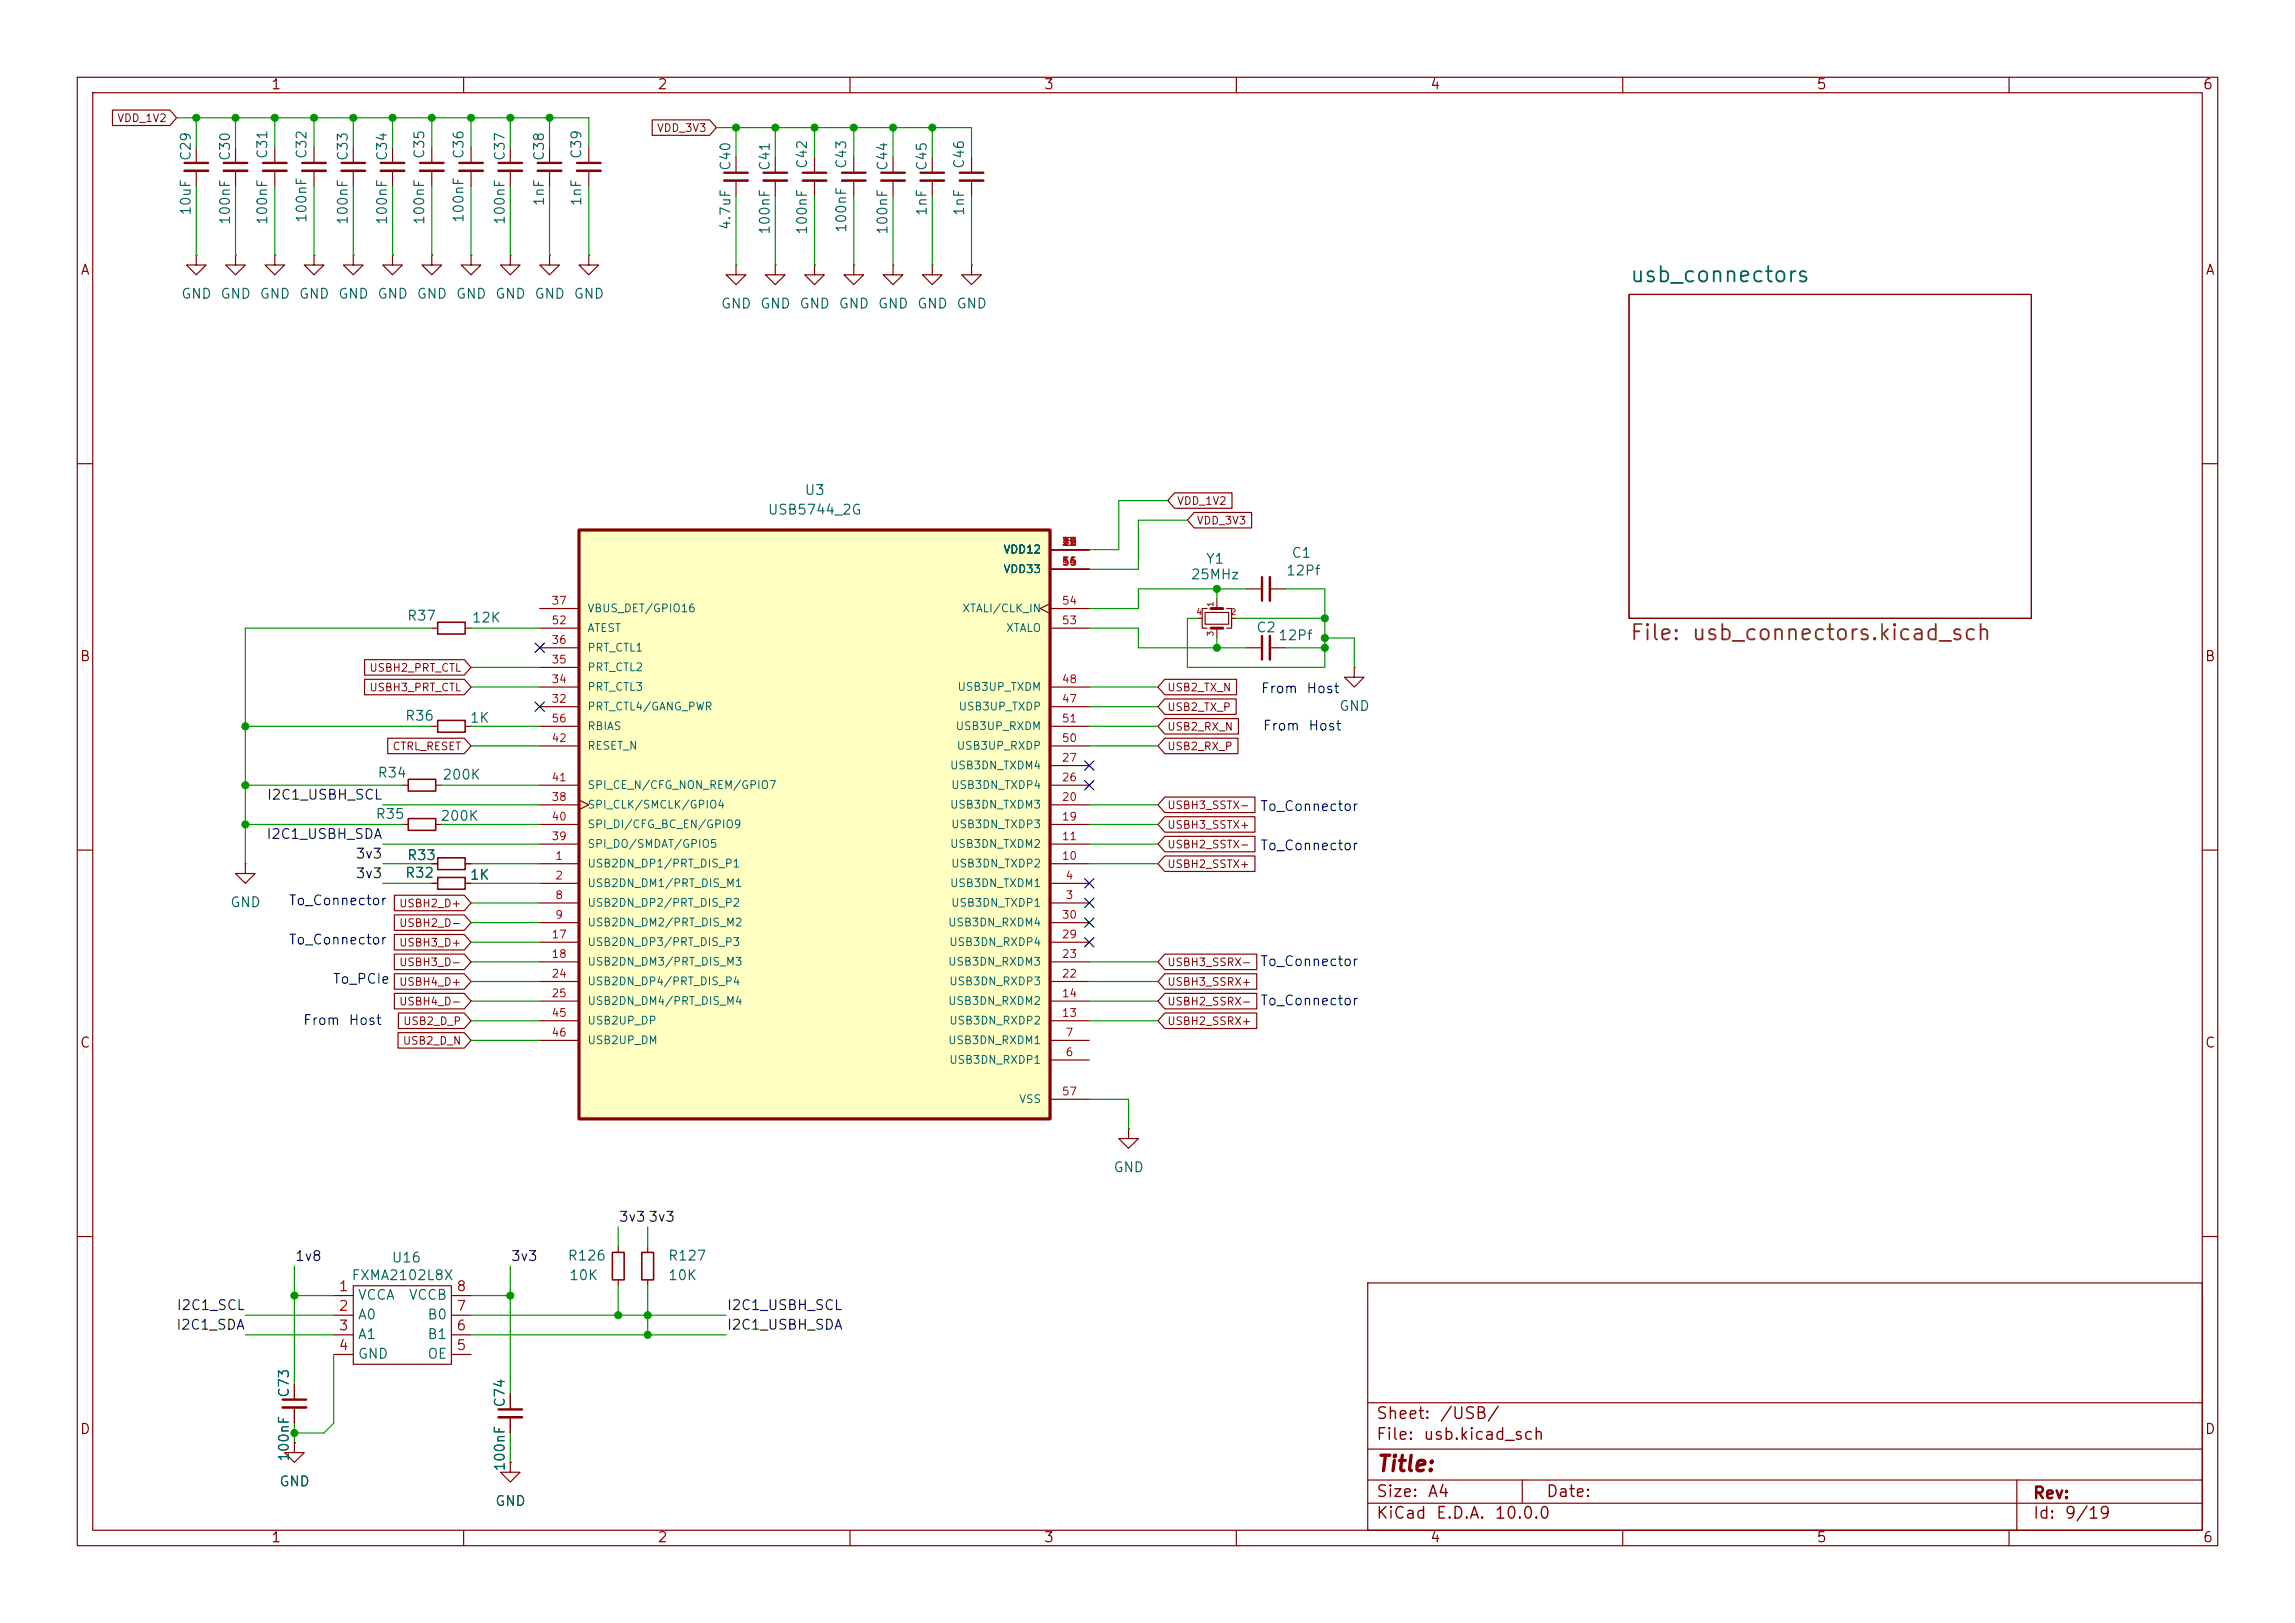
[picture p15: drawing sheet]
<svg xmlns="http://www.w3.org/2000/svg" width="297mm" height="210mm" viewBox="0 0 297 210" stroke-linecap="round" stroke-linejoin="round" font-family="sans-serif">
<defs><g id="words">
<text font-size="2" fill="#006464" x="210.8" y="37">usb_connectors</text>
<g font-size="2" fill="#725600">
<text x="210.8" y="83.3">File:</text>
<text x="218.8" y="83.3">usb_connectors.kicad_sch</text>
</g>
<text font-size="2" fill="#840000" x="178" y="190.9">Title:</text>
<g font-size="1.5" fill="#840000">
<text x="178" y="184">Sheet:</text>
<text x="186.2" y="184">/USB/</text>
<text x="178" y="186.7">File:</text>
<text x="184.1" y="186.7">usb.kicad_sch</text>
<text x="178" y="196.9">KiCad</text>
<text x="178" y="194.1">Size:</text>
<text x="184.7" y="194.1">A4</text>
<text x="185.7" y="196.9">E.D.A.</text>
<text x="193.3" y="196.9">10.0.0</text>
<text x="200" y="194.1">Date:</text>
<text x="263" y="194.3">Rev:</text>
<text x="263" y="196.9">Id:</text>
<text x="267.1" y="196.9">9/19</text>
</g>
<g font-size="1.3" fill="#840000">
<text x="35" y="11.9">1</text>
<text x="85" y="11.9">2</text>
<text x="135" y="11.9">3</text>
<text x="185" y="11.9">4</text>
<text x="235" y="11.9">5</text>
<text x="285" y="11.9">6</text>
<text x="10.3" y="35.9">A</text>
<text x="285.3" y="35.9">A</text>
<text x="10.3" y="85.9">B</text>
<text x="285.3" y="85.9">B</text>
<text x="10.3" y="135.9">C</text>
<text x="285.3" y="135.9">C</text>
<text x="10.3" y="185.9">D</text>
<text x="285.3" y="185.9">D</text>
<text x="35" y="199.9">1</text>
<text x="85" y="199.9">2</text>
<text x="135" y="199.9">3</text>
<text x="185" y="199.9">4</text>
<text x="235" y="199.9">5</text>
<text x="285" y="199.9">6</text>
</g>
<g font-size="1.3" fill="#006464">
<text x="25" y="20.9" transform="rotate(-90 25 20.9)">C29</text>
<text x="30.1" y="20.9" transform="rotate(-90 30.1 20.9)">C30</text>
<text x="34.9" y="20.7" transform="rotate(-90 34.9 20.7)">C31</text>
<text x="40" y="20.7" transform="rotate(-90 40 20.7)">C32</text>
<text x="45.3" y="20.9" transform="rotate(-90 45.3 20.9)">C33</text>
<text x="50.4" y="20.9" transform="rotate(-90 50.4 20.9)">C34</text>
<text x="55.2" y="20.7" transform="rotate(-90 55.2 20.7)">C35</text>
<text x="60.3" y="20.7" transform="rotate(-90 60.3 20.7)">C36</text>
<text x="65.6" y="20.9" transform="rotate(-90 65.6 20.9)">C37</text>
<text x="70.7" y="20.9" transform="rotate(-90 70.7 20.9)">C38</text>
<text x="75.5" y="20.7" transform="rotate(-90 75.5 20.7)">C39</text>
<text x="94.8" y="22.2" transform="rotate(-90 94.8 22.2)">C40</text>
<text x="99.9" y="22.2" transform="rotate(-90 99.9 22.2)">C41</text>
<text x="104.7" y="21.9" transform="rotate(-90 104.7 21.9)">C42</text>
<text x="109.8" y="21.9" transform="rotate(-90 109.8 21.9)">C43</text>
<text x="115.2" y="22.2" transform="rotate(-90 115.2 22.2)">C44</text>
<text x="120.2" y="22.2" transform="rotate(-90 120.2 22.2)">C45</text>
<text x="125.1" y="21.9" transform="rotate(-90 125.1 21.9)">C46</text>
<text x="25" y="28" transform="rotate(-90 25 28)">10uF</text>
<text x="30.1" y="29.2" transform="rotate(-90 30.1 29.2)">100nF</text>
<text x="34.9" y="29.2" transform="rotate(-90 34.9 29.2)">100nF</text>
<text x="40" y="28.9" transform="rotate(-90 40 28.9)">100nF</text>
<text x="45.3" y="29.2" transform="rotate(-90 45.3 29.2)">100nF</text>
<text x="50.4" y="29.2" transform="rotate(-90 50.4 29.2)">100nF</text>
<text x="55.2" y="29.2" transform="rotate(-90 55.2 29.2)">100nF</text>
<text x="60.3" y="28.9" transform="rotate(-90 60.3 28.9)">100nF</text>
<text x="65.6" y="29.2" transform="rotate(-90 65.6 29.2)">100nF</text>
<text x="70.7" y="26.8" transform="rotate(-90 70.7 26.8)">1nF</text>
<text x="75.5" y="26.8" transform="rotate(-90 75.5 26.8)">1nF</text>
<text x="94.8" y="29.9" transform="rotate(-90 94.8 29.9)">4.7uF</text>
<text x="120.2" y="28" transform="rotate(-90 120.2 28)">1nF</text>
<text x="125.1" y="28" transform="rotate(-90 125.1 28)">1nF</text>
<text x="99.9" y="30.5" transform="rotate(-90 99.9 30.5)">100nF</text>
<text x="104.7" y="30.5" transform="rotate(-90 104.7 30.5)">100nF</text>
<text x="109.8" y="30.2" transform="rotate(-90 109.8 30.2)">100nF</text>
<text x="115.2" y="30.5" transform="rotate(-90 115.2 30.5)">100nF</text>
<text x="23.4" y="39">GND</text>
<text x="28.4" y="39">GND</text>
<text x="33.5" y="39">GND</text>
<text x="38.6" y="39">GND</text>
<text x="43.7" y="39">GND</text>
<text x="48.8" y="39">GND</text>
<text x="53.8" y="39">GND</text>
<text x="58.9" y="39">GND</text>
<text x="64" y="39">GND</text>
<text x="69.1" y="39">GND</text>
<text x="74.2" y="39">GND</text>
<text x="93.2" y="40.2">GND</text>
<text x="98.3" y="40.2">GND</text>
<text x="103.4" y="40.2">GND</text>
<text x="108.5" y="40.2">GND</text>
<text x="113.5" y="40.2">GND</text>
<text x="118.6" y="40.2">GND</text>
<text x="123.7" y="40.2">GND</text>
<text x="104" y="64.4">U3</text>
<text x="99.3" y="66.9">USB5744_2G</text>
<text x="154" y="75.3">25MHz</text>
<text x="156" y="73.3">Y1</text>
<text x="166.3" y="74.8">12Pf</text>
<text x="167.1" y="72.5">C1</text>
<text x="52.6" y="80.6">R37</text>
<text x="61" y="80.9">12K</text>
<text x="162.5" y="82.1">C2</text>
<text x="165.3" y="83.2">12Pf</text>
<text x="52.3" y="93.6">R36</text>
<text x="60.7" y="93.8">1K</text>
<text x="173.2" y="92.3">GND</text>
<text x="48.8" y="100.9">R34</text>
<text x="57.2" y="101.2">200K</text>
<text x="48.5" y="106.3">R35</text>
<text x="56.9" y="106.5">200K</text>
<text x="52.3" y="113.9">R32</text>
<text x="52.6" y="111.6">R33</text>
<text x="29.7" y="117.7">GND</text>
<text x="60.7" y="114.1">1K</text>
<text x="144" y="152">GND</text>
<text x="45.4" y="166">FXMA2102L8X</text>
<text x="50.6" y="163.7">U16</text>
<text x="73.4" y="163.4">R126</text>
<text x="73.6" y="166">10K</text>
<text x="86.4" y="163.4">R127</text>
<text x="86.4" y="166">10K</text>
<text x="46.2" y="168.5">VCCA</text>
<text x="46.2" y="171">A0</text>
<text x="46.2" y="173.6">A1</text>
<text x="52.8" y="168.5">VCCB</text>
<text x="55.2" y="173.6">B1</text>
<text x="55.2" y="171">B0</text>
<text x="46.2" y="176.1">GND</text>
<text x="55.2" y="176.1">OE</text>
<text x="37.7" y="180.9" transform="rotate(-90 37.7 180.9)">C73</text>
<text x="65.6" y="182.2" transform="rotate(-90 65.6 182.2)">C74</text>
<text x="37.7" y="189.2" transform="rotate(-90 37.7 189.2)">100nF</text>
<text x="65.6" y="190.5" transform="rotate(-90 65.6 190.5)">100nF</text>
<text x="36.1" y="192.6">GND</text>
<text x="64" y="195.2">GND</text>
</g>
<g font-size="1.3" fill="#0000c2">
<text x="163.1" y="90">From</text>
<text x="163.3" y="94.8">From</text>
<text x="169" y="90">Host</text>
<text x="169.2" y="94.8">Host</text>
<text x="163" y="105.3">To_Connector</text>
<text x="163" y="110.3">To_Connector</text>
<text x="37.3" y="117.5">To_Connector</text>
<text x="37.3" y="122.5">To_Connector</text>
<text x="163" y="125.3">To_Connector</text>
<text x="43" y="127.6">To_PCIe</text>
<text x="163" y="130.4">To_Connector</text>
<text x="39.1" y="132.9">From</text>
<text x="45" y="132.9">Host</text>
</g>
<g font-size="1.3" fill="#0f0f0f">
<text x="34.4" y="103.8">I2C1_USBH_SCL</text>
<text x="34.4" y="108.9">I2C1_USBH_SDA</text>
<text x="45.9" y="111.4">3v3</text>
<text x="45.9" y="114">3v3</text>
<text x="80" y="158.4">3v3</text>
<text x="83.8" y="158.4">3v3</text>
<text x="38.1" y="163.5">1v8</text>
<text x="66" y="163.5">3v3</text>
<text x="22.7" y="172.4">I2C1_SDA</text>
<text x="22.8" y="169.8">I2C1_SCL</text>
<text x="94" y="169.8">I2C1_USBH_SCL</text>
<text x="94" y="172.4">I2C1_USBH_SDA</text>
</g>
<g font-size="1.3" fill="#a90000">
<text x="43.7" y="167.4">1</text>
<text x="59" y="167.4">8</text>
<text x="43.7" y="169.9">2</text>
<text x="43.7" y="172.5">3</text>
<text x="59" y="172.5">6</text>
<text x="59" y="169.9">7</text>
<text x="43.7" y="175">4</text>
<text x="59" y="175">5</text>
</g>
<g font-size="1" fill="#840000">
<text x="15.1" y="16">VDD_1V2</text>
<text x="84.9" y="17.3">VDD_3V3</text>
<text x="152.3" y="65.6">VDD_1V2</text>
<text x="154.8" y="68.1">VDD_3V3</text>
<text x="47.7" y="89.7">USBH3_PRT_CTL</text>
<text x="47.7" y="87.2">USBH2_PRT_CTL</text>
<text x="151" y="89.7">USB2_TX_N</text>
<text x="151" y="94.8">USB2_RX_N</text>
<text x="151" y="92.2">USB2_TX_P</text>
<text x="50.7" y="97.3">CTRL_RESET</text>
<text x="151" y="97.3">USB2_RX_P</text>
<text x="151" y="104.9">USBH3_SSTX-</text>
<text x="151" y="107.5">USBH3_SSTX+</text>
<text x="151" y="110">USBH2_SSTX-</text>
<text x="151" y="112.6">USBH2_SSTX+</text>
<text x="51.6" y="117.6">USBH2_D+</text>
<text x="51.6" y="122.7">USBH3_D+</text>
<text x="51.6" y="125.3">USBH3_D-</text>
<text x="51.6" y="120.2">USBH2_D-</text>
<text x="151" y="125.3">USBH3_SSRX-</text>
<text x="51.6" y="127.8">USBH4_D+</text>
<text x="51.6" y="130.3">USBH4_D-</text>
<text x="151" y="127.8">USBH3_SSRX+</text>
<text x="151" y="130.3">USBH2_SSRX-</text>
<text x="52.1" y="135.4">USB2_D_N</text>
<text x="52.1" y="132.9">USB2_D_P</text>
<text x="151" y="132.9">USBH2_SSRX+</text>
</g>
<g font-size="1" fill="#006464">
<text x="129.8" y="71.9">VDD12</text>
<text x="129.8" y="74.4">VDD33</text>
<text x="75.9" y="79.5">VBUS_DET/GPIO16</text>
<text x="75.9" y="82">ATEST</text>
<text x="124.5" y="79.5">XTALI/CLK_IN</text>
<text x="130.1" y="82">XTALO</text>
<text x="75.9" y="89.6">PRT_CTL3</text>
<text x="75.9" y="87.1">PRT_CTL2</text>
<text x="75.9" y="84.6">PRT_CTL1</text>
<text x="123.8" y="89.6">USB3UP_TXDM</text>
<text x="75.9" y="92.2">PRT_CTL4/GANG_PWR</text>
<text x="75.9" y="94.7">RBIAS</text>
<text x="123.6" y="94.7">USB3UP_RXDM</text>
<text x="124" y="92.2">USB3UP_TXDP</text>
<text x="75.9" y="97.3">RESET_N</text>
<text x="122.9" y="99.8">USB3DN_TXDM4</text>
<text x="123.7" y="97.3">USB3UP_RXDP</text>
<text x="75.9" y="104.9">SPI_CLK/SMCLK/GPIO4</text>
<text x="75.9" y="107.4">SPI_DI/CFG_BC_EN/GPIO9</text>
<text x="75.9" y="102.3">SPI_CE_N/CFG_NON_REM/GPIO7</text>
<text x="122.9" y="104.9">USB3DN_TXDM3</text>
<text x="123" y="107.4">USB3DN_TXDP3</text>
<text x="123" y="102.3">USB3DN_TXDP4</text>
<text x="75.9" y="112.5">USB2DN_DP1/PRT_DIS_P1</text>
<text x="75.9" y="110">SPI_DO/SMDAT/GPIO5</text>
<text x="122.9" y="110">USB3DN_TXDM2</text>
<text x="123" y="112.5">USB3DN_TXDP2</text>
<text x="75.9" y="115">USB2DN_DM1/PRT_DIS_M1</text>
<text x="75.9" y="117.6">USB2DN_DP2/PRT_DIS_P2</text>
<text x="122.9" y="115">USB3DN_TXDM1</text>
<text x="123" y="117.6">USB3DN_TXDP1</text>
<text x="75.9" y="120.1">USB2DN_DM2/PRT_DIS_M2</text>
<text x="75.9" y="122.7">USB2DN_DP3/PRT_DIS_P3</text>
<text x="75.9" y="125.2">USB2DN_DM3/PRT_DIS_M3</text>
<text x="122.6" y="125.2">USB3DN_RXDM3</text>
<text x="122.6" y="120.1">USB3DN_RXDM4</text>
<text x="122.8" y="122.7">USB3DN_RXDP4</text>
<text x="75.9" y="127.7">USB2DN_DP4/PRT_DIS_P4</text>
<text x="75.9" y="130.3">USB2DN_DM4/PRT_DIS_M4</text>
<text x="122.6" y="130.3">USB3DN_RXDM2</text>
<text x="122.8" y="127.7">USB3DN_RXDP3</text>
<text x="75.9" y="132.8">USB2UP_DP</text>
<text x="75.9" y="135.4">USB2UP_DM</text>
<text x="122.6" y="135.4">USB3DN_RXDM1</text>
<text x="122.8" y="137.9">USB3DN_RXDP1</text>
<text x="122.8" y="132.8">USB3DN_RXDP2</text>
<text x="131.8" y="143">VSS</text>
</g>
<g font-size="1" fill="#a90000">
<text x="137.3" y="70.9">12</text>
<text x="137.3" y="70.9">15</text>
<text x="137.3" y="70.9">21</text>
<text x="137.3" y="70.9">28</text>
<text x="137.3" y="70.9">33</text>
<text x="137.3" y="70.9">43</text>
<text x="137.3" y="70.9">49</text>
<text x="137.8" y="70.9">5</text>
<text x="137.3" y="73.4">16</text>
<text x="137.3" y="73.4">31</text>
<text x="137.3" y="73.4">44</text>
<text x="137.3" y="73.4">55</text>
<text x="71.3" y="83.6">36</text>
<text x="71.3" y="78.5">37</text>
<text x="71.3" y="81">52</text>
<text x="137.3" y="81">53</text>
<text x="137.3" y="78.5">54</text>
<text x="71.3" y="88.6">34</text>
<text x="71.3" y="86.1">35</text>
<text x="137.3" y="88.6">48</text>
<text x="71.3" y="91.2">32</text>
<text x="71.3" y="93.7">56</text>
<text x="137.3" y="91.2">47</text>
<text x="137.3" y="93.7">51</text>
<text x="71.3" y="101.3">41</text>
<text x="71.3" y="96.3">42</text>
<text x="137.3" y="101.3">26</text>
<text x="137.3" y="98.8">27</text>
<text x="137.3" y="96.3">50</text>
<text x="71.3" y="103.9">38</text>
<text x="71.3" y="106.4">40</text>
<text x="137.3" y="106.4">19</text>
<text x="137.3" y="103.9">20</text>
<text x="71.3" y="109">39</text>
<text x="71.8" y="111.5">1</text>
<text x="137.3" y="111.5">10</text>
<text x="137.3" y="109">11</text>
<text x="71.8" y="114">2</text>
<text x="71.8" y="116.6">8</text>
<text x="71.8" y="119.1">9</text>
<text x="137.3" y="119.1">30</text>
<text x="137.8" y="116.6">3</text>
<text x="137.8" y="114">4</text>
<text x="71.3" y="121.7">17</text>
<text x="71.3" y="124.2">18</text>
<text x="137.3" y="124.2">23</text>
<text x="137.3" y="121.7">29</text>
<text x="71.3" y="126.7">24</text>
<text x="71.3" y="129.3">25</text>
<text x="71.3" y="131.8">45</text>
<text x="137.3" y="131.8">13</text>
<text x="137.3" y="129.3">14</text>
<text x="137.3" y="126.7">22</text>
<text x="71.3" y="134.4">46</text>
<text x="137.8" y="136.9">6</text>
<text x="137.8" y="134.4">7</text>
<text x="137.3" y="142">57</text>
</g>
<g font-size=".8" fill="#a90000">
<text x="154.7" y="79.8">4</text>
<text x="157.2" y="82.4" transform="rotate(-90 157.2 82.4)">3</text>
<text x="157.2" y="78.6" transform="rotate(-90 157.2 78.6)">1</text>
<text x="159.2" y="79.8">2</text>
</g>
</g></defs>
<g fill="none" stroke="#840000" stroke-width=".15">
<path d="M10 10h277v190h-277zM12 12h273v186h-273zM25.4 19.1v2M30.5 19.1v2M35.6 19.1v2M40.6 19.1v2M45.7 19.1v2M50.8 19.1v2M55.9 19.1v2M60 10v2M61 19.1v2M66 19.1v2"/>
<path d="M71.1 19.1v2M76.2 19.1v2M110 10v2M160 10v2M210 10v2M260 10v2M25.4 33v1.3h1.3l-1.3 1.3-1.3-1.3h1.3M25.4 33h.1M25.4 22.1v2M30.5 33v1.3h1.2l-1.2 1.3-1.3-1.3h1.3M30.5 33h.1M30.5 22.1v2"/>
<path d="M35.6 33v1.3h1.2l-1.2 1.3-1.3-1.3h1.3M35.6 33h.1M35.6 22.1v2M40.6 33v1.3h1.3l-1.3 1.3-1.2-1.3h1.2M40.6 33h.1M40.6 22.1v2M45.7 33v1.3h1.3l-1.3 1.3-1.3-1.3h1.3M45.7 33h.1M45.7 22.1v2M50.8 33v1.3h1.3l-1.3 1.3-1.3-1.3h1.3M50.8 33h.1M50.8 22.1v2"/>
<path d="M55.9 33v1.3h1.2l-1.2 1.3-1.3-1.3h1.3M55.9 33h.1M55.9 22.1v2M61 33v1.3h1.2l-1.2 1.3-1.3-1.3h1.3M61 33h.1M61 22.1v2M66 33v1.3h1.3l-1.3 1.3-1.2-1.3h1.2M66 33h.1M66 22.1v2M71.1 33v1.3h1.3l-1.3 1.3-1.3-1.3h1.3M71.1 33h.1M71.1 22.1v2"/>
<path d="M76.2 33v1.3h1.3l-1.3 1.3-1.3-1.3h1.3M76.2 33h.1M76.2 22.1v2M95.2 34.3v1.3h1.3l-1.3 1.2-1.2-1.2h1.2M95.2 34.3h.1M95.2 20.3v2.1M95.2 23.4v2M100.3 34.3v1.3h1.3l-1.3 1.2-1.2-1.2h1.2M100.3 34.3h.1M105.4 34.3v1.3h1.3l-1.3 1.2-1.3-1.2h1.3M105.4 34.3h.1M110.5 34.3v1.3h1.3l-1.3 1.2-1.3-1.2h1.3"/>
<path d="M110.5 34.3h.1M110.5 20.3v2.1M110.5 23.4v2M115.6 34.3v1.3h1.2l-1.2 1.2-1.3-1.2h1.3M115.6 34.3h.1M115.6 20.3v2.1M115.6 23.4v2M120.6 34.3v1.3h1.3l-1.3 1.2-1.2-1.2h1.2M120.6 34.3h.1M120.6 20.3v2.1M120.6 23.4v2M125.7 34.3v1.3h1.3l-1.3 1.2-1.2-1.2h1.2"/>
<path d="M125.7 34.3h.1M125.7 20.3v2.1M125.7 23.4v2M210.8 38.1h52.1v41.9h-52.1zM10 60h2M156 79.2h3v1.6h-3zM156.2 78.7h-.6v2.6h.6M157.5 77.5v1.2M158.7 78.7h.7v2.6h-.7M161.3 76.2h2M164.3 76.2h2.1M285 60h2"/>
<path d="M55.9 94h.7M55.9 81.3h.7M60.2 94h.8M60.2 81.3h.8M154.9 80h.7M157.5 81.3v1.3M159.4 80h.6M161.3 83.8h2M164.3 83.8h2.1M175.3 86.4v1.2h1.2l-1.2 1.3-1.3-1.3h1.3M175.3 86.4h.1M10 110h2"/>
<path d="M31.7 111.8v1.2h1.3l-1.3 1.3-1.2-1.3h1.2M31.7 111.8h.1M52.1 106.7h.7M52.1 101.6h.7M55.9 114.3h.7M55.9 111.8h.7M56.4 106.7h.7M56.4 101.6h.7M60.2 114.3h.8M60.2 111.8h.8M285 110h2M10 160h2"/>
<path d="M38.1 179.1v2M43.2 167.6h2.5M43.2 170.2h2.5M43.2 172.7h2.5M43.2 175.3h2.5M45.7 166.4h12.7v10.1h-12.7zM58.4 167.6h2.6M58.4 170.2h2.6M58.4 172.7h2.6M58.4 175.3h2.6M80 161.3v.8M80 165.6v.8"/>
<path d="M83.8 161.3v.8M83.8 165.6v.8M177 166h108v32h-108zM285 160h2M38.1 186.7v1.3h1.3l-1.3 1.2-1.3-1.2h1.3M38.1 186.7h.1M38.1 182.1v2.1M60 198v2M66 189.2v1.3h1.3l-1.3 1.3-1.2-1.3h1.2M66 189.2h.1M66 180.3v2.1M66 183.4v2"/>
<path d="M110 198v2M160 198v2M177 194.5h108M177 191.5h108M177 187.5h108M177 181.5h108M197 191.5v3M210 198v2M260 198v2M261 191.5v6.5"/>
</g>
<path d="M56.6 93.2h3.6v1.5h-3.6zM56.6 80.5h3.6v1.5h-3.6zM52.8 105.9h3.6v1.5h-3.6zM52.8 100.8h3.6v1.6h-3.6zM56.6 113.5h3.6v1.6h-3.6zM56.6 111h3.6v1.5h-3.6zM79.2 162.1h1.6v3.5h-1.6zM83.1 162.1h1.5v3.5h-1.5z" fill="none" stroke="#840000" stroke-width=".2"/>
<g fill="none" stroke="#840000" stroke-width=".3">
<path d="M23.9 21.1h3M29 21.1h3M34 21.1h3.1M39.1 21.1h3.1M44.2 21.1h3M49.3 21.1h3M54.4 21.1h3M59.4 21.1h3.1M64.5 21.1h3.1M69.6 21.1h3M74.7 21.1h3M93.7 22.4h3.1"/>
<path d="M109 22.4h3M114 22.4h3.1M119.1 22.4h3.1M124.2 22.4h3.1M163.3 74.7v3M163.3 82.3v3M36.6 181.1h3M64.5 182.4h3.1"/>
</g>
<g fill="none" stroke="#840000" stroke-width=".33">
<path d="M23.9 22.1h3M29 22.1h3M34 22.1h3.1M39.1 22.1h3.1M44.2 22.1h3M49.3 22.1h3M54.4 22.1h3M59.4 22.1h3.1M64.5 22.1h3.1M69.6 22.1h3M74.7 22.1h3M93.7 23.4h3.1"/>
<path d="M109 23.4h3M114 23.4h3.1M119.1 23.4h3.1M124.2 23.4h3.1M164.3 74.7v3M164.3 82.3v3M36.6 182.1h3M64.5 183.4h3.1"/>
</g>
<path d="M156.7 78.7h1.5M156.7 81.3h1.5" fill="none" stroke="#840000" stroke-width=".38"/>
<path d="M74.9 68.6h61v76.2h-61z" fill="#ffffc2"/>
<path d="M74.9 68.6h61v76.2h-61z" fill="none" stroke="#840000" stroke-width=".41"/>
<g fill="none" stroke="#840000" stroke-width=".15">
<path d="M14.6 14.2h7.4l.9 1-.9 1h-7.4zM84.4 15.5h7.4l.9 1-.9 1h-7.4zM100.3 20.3v2.1M100.3 23.4v2M105.4 20.3v2.1M105.4 23.4v2M69.8 78.7h5.1M135.9 78.1l-1.3 .6 1.3 .7M135.9 71.1h5.1M135.9 73.7h5.1M135.9 78.7h5.1M152 63.8h7.4v2h-7.4l-.9-1z"/>
<path d="M154.5 66.3h7.5v2h-7.5l-.8-1zM47.2 87.9h12.9l.9 1-.9 1h-12.9zM47.2 85.4h12.9l.9 1-.9 1h-12.9zM50.2 95.5h9.9l.9 1-.9 1h-9.9zM69.8 91.4h5.1M69.8 88.9h5.1M69.8 86.4h5.1M69.8 83.8h5.1M69.8 96.5h5.1M69.8 94h5.1M69.8 81.3h5.1M135.9 99.1h5.1"/>
<path d="M135.9 91.4h5.1M135.9 88.9h5.1M135.9 96.5h5.1M135.9 94h5.1M135.9 81.3h5.1M150.7 93h9.6v2h-9.6l-.8-1zM150.7 90.4h9.3v2h-9.3l-.8-1zM150.7 87.9h9.3v2h-9.3l-.8-1zM150.7 95.5h9.5v2h-9.5l-.8-1zM51 115.8h9.1l.9 1-.9 1h-9.1zM51 118.4h9.1l.9 1-.9 1h-9.1zM55.9 111.8h.7"/>
<path d="M55.9 114.3h.7M60.2 111.8h.8M60.2 114.3h.8M69.8 111.8h5.1M69.8 114.3h5.1M69.8 116.8h5.1M69.8 119.4h5.1M69.8 109.2h5.1M69.8 106.7h5.1M69.8 104.1h5.1M69.8 101.6h5.1M74.9 103.5l1.3 .6-1.3 .7"/>
<path d="M135.9 111.8h5.1M135.9 114.3h5.1M135.9 116.8h5.1M135.9 119.4h5.1M135.9 109.2h5.1M135.9 106.7h5.1M135.9 104.1h5.1M135.9 101.6h5.1M150.7 103.1h11.7v2h-11.7l-.8-1zM150.7 108.2h11.7v2h-11.7l-.8-1zM150.7 110.8h11.7v2h-11.7l-.8-1zM150.7 105.7h11.7v2h-11.7l-.8-1z"/>
<path d="M51 120.9h9.1l.9 1-.9 1h-9.1zM51 126h9.1l.9 1-.9 1h-9.1zM51 128.5h9.1l.9 1-.9 1h-9.1zM51 123.5h9.1l.9 1-.9 1h-9.1zM51.5 133.6h8.6l.9 1-.9 1h-8.6zM51.6 131.1h8.5l.9 1-.9 1h-8.5zM69.8 134.6h5.1M69.8 132.1h5.1M69.8 129.5h5.1M69.8 121.9h5.1M69.8 124.5h5.1M69.8 127h5.1"/>
<path d="M135.9 137.2h5.1M135.9 134.6h5.1M135.9 132.1h5.1M135.9 129.5h5.1M135.9 121.9h5.1M135.9 124.5h5.1M135.9 127h5.1M150.7 126h11.9v2h-11.9l-.8-1zM150.7 131.1h11.9v2h-11.9l-.8-1zM150.7 128.5h11.9v2h-11.9l-.8-1zM150.7 123.5h11.9v2h-11.9l-.8-1zM135.9 142.2h5.1"/>
<path d="M146 146.1v1.2h1.3l-1.3 1.3-1.2-1.3h1.2M146 146.1h.1M38.1 179.1v2M38.1 186.7h.1M38.1 182.1v2.1M66 189.2h.1M66 180.3v2.1M66 183.4v2"/>
</g>
<path d="M98.8 22.4h3.1M103.9 22.4h3" fill="none" stroke="#840000" stroke-width=".3"/>
<path d="M98.8 23.4h3.1M103.9 23.4h3" fill="none" stroke="#840000" stroke-width=".33"/>
<g fill="none" stroke="#009600" stroke-width=".15">
<path d="M22.9 15.2h53.3v3.9M25.4 15.2v3.9M30.5 15.2v3.9M35.6 15.2v3.9M40.6 15.2v3.9M45.7 15.2v3.9M50.8 15.2v3.9M55.9 15.2v3.9M61 15.2v3.9M66 15.2v3.9M71.1 15.2v3.9M92.7 16.5h33v3.8"/>
<path d="M95.2 16.5v3.8M100.3 16.5v3.8M105.4 16.5v3.8M110.5 16.5v3.8M115.6 16.5v3.8M120.6 16.5v3.8M25.4 24.1v8.9M30.5 24.1v8.9M35.6 24.1v8.9M40.6 24.1v8.9M45.7 24.1v8.9M50.8 24.1v8.9"/>
<path d="M55.9 24.1v8.9M61 24.1v8.9M66 24.1v8.9M71.1 24.1v8.9M76.2 24.1v8.9M95.2 25.4v8.9M100.3 25.4v8.9M105.4 25.4v8.9M110.5 25.4v8.9M115.6 25.4v8.9M120.6 25.4v8.9M125.7 25.4v8.9"/>
<path d="M151.1 64.8h-6.3v6.3h-3.8M153.7 67.3h-6.4v6.4h-6.3M157.5 76.2v1.3M161.3 76.2h-14v2.5h-6.3M166.4 76.2h5v10.2h-17.7v-6.4h1.2M31.7 94h24.2M55.9 81.3h-24.2v30.5M61 96.5h8.8M61 88.9h8.8M61 86.4h8.8M61 94h8.8M61 81.3h8.8"/>
<path d="M141 81.3h6.3v2.5h14M141 96.5h8.9M141 88.9h8.9M141 94h8.9M141 91.4h8.9M157.5 82.6v1.2M160 80h11.4M166.4 83.8h5M171.4 82.6h3.9v3.8M31.7 101.6h20.4M31.7 106.7h20.4M49.5 111.8h6.4"/>
<path d="M49.5 114.3h6.4M49.5 104.1h20.3M49.5 109.2h20.3M57.1 101.6h12.7M57.1 106.7h12.7M61 111.8h8.8M61 114.3h8.8M61 116.8h8.8M61 119.4h8.8M141 111.8h8.9M141 106.7h8.9M141 104.1h8.9"/>
<path d="M141 109.2h8.9M61 124.5h8.8M61 121.9h8.8M61 127h8.8M61 129.5h8.8M61 132.1h8.8M61 134.6h8.8M141 124.5h8.9M141 127h8.9M141 129.5h8.9M141 132.1h8.9M80 158.8v2.5"/>
<path d="M83.8 158.8v2.5M141 142.2h5v3.9M31.7 172.7h11.5M31.7 170.2h11.5M38.1 163.8v15.3M38.1 167.6h5.1M43.2 175.3v8.9l-1.3 1.2h-3.8M61 172.7h33M61 167.6h5M61 170.2h33M66 163.8v16.5M80 166.4v3.8"/>
<path d="M83.8 166.4v6.3M38.1 184.2v2.5M66 185.4v3.8"/>
</g>
<g fill="none" stroke="#000084" stroke-width=".15">
<path d="M69.2 90.8l1.3 1.2M69.2 83.2l1.3 1.2M70.5 90.8l-1.3 1.2M70.5 83.2l-1.3 1.2M140.4 98.5l1.2 1.2M141.6 98.5l-1.2 1.2M140.4 101l1.2 1.2M140.4 113.7l1.2 1.2M140.4 116.2l1.2 1.2M140.4 118.8l1.2 1.2M141.6 101l-1.2 1.2M141.6 113.7l-1.2 1.2"/>
<path d="M141.6 116.2l-1.2 1.2M141.6 118.8l-1.2 1.2M140.4 121.3l1.2 1.2M141.6 121.3l-1.2 1.2"/>
</g>
<g fill="#009600" stroke="#009600" stroke-width=".13">
<circle cx="66" cy="167.6" r=".46"/>
<circle cx="38.1" cy="185.4" r=".46"/>
<circle cx="80" cy="170.2" r=".46"/>
<circle cx="38.1" cy="167.6" r=".46"/>
<circle cx="31.7" cy="101.6" r=".46"/>
<circle cx="31.7" cy="106.7" r=".46"/>
<circle cx="31.7" cy="94" r=".46"/>
<circle cx="83.8" cy="170.2" r=".46"/>
<circle cx="83.8" cy="172.7" r=".46"/>
<circle cx="171.4" cy="83.8" r=".46"/>
<circle cx="157.5" cy="76.2" r=".46"/>
<circle cx="157.5" cy="83.8" r=".46"/>
<circle cx="171.4" cy="80" r=".46"/>
<circle cx="171.4" cy="82.6" r=".46"/>
<circle cx="35.6" cy="15.2" r=".46"/>
<circle cx="30.5" cy="15.2" r=".46"/>
<circle cx="25.4" cy="15.2" r=".46"/>
<circle cx="71.1" cy="15.2" r=".46"/>
<circle cx="66" cy="15.2" r=".46"/>
<circle cx="110.5" cy="16.5" r=".46"/>
<circle cx="105.4" cy="16.5" r=".46"/>
<circle cx="100.3" cy="16.5" r=".46"/>
<circle cx="95.2" cy="16.5" r=".46"/>
<circle cx="120.6" cy="16.5" r=".46"/>
<circle cx="115.6" cy="16.5" r=".46"/>
<circle cx="40.6" cy="15.2" r=".46"/>
<circle cx="50.8" cy="15.2" r=".46"/>
<circle cx="45.7" cy="15.2" r=".46"/>
<circle cx="55.9" cy="15.2" r=".46"/>
<circle cx="61" cy="15.2" r=".46"/>
</g>
<use href="#words"/>
</svg>
